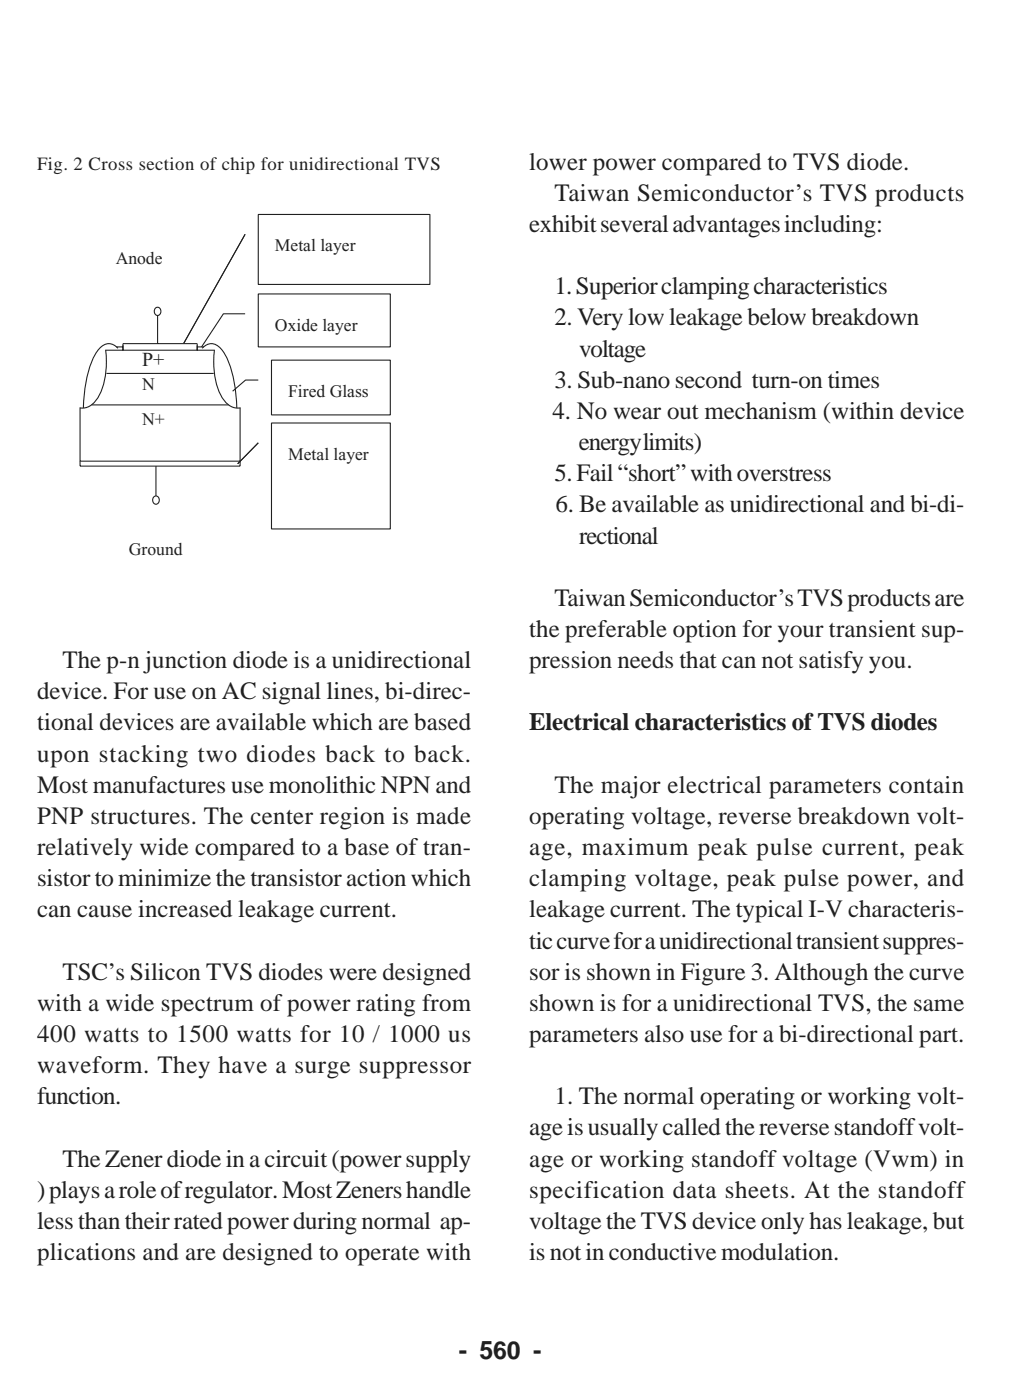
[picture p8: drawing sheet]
<svg xmlns="http://www.w3.org/2000/svg" width="175mm" height="238mm" viewBox="0 0 175 238" stroke-linecap="round" stroke-linejoin="round" font-family="sans-serif">
<defs><g id="words">
<g font-size="4.2" fill="#231f20">
<text x="89.8" y="28.8">lower power compared to TVS diode.</text>
<text x="94.1" y="34.1">Taiwan Semiconductor’s TVS products</text>
<text x="89.8" y="39.4">exhibit several advantages including:</text>
<text x="94.1" y="50">1. Superior clamping characteristics</text>
<text x="94.1" y="55.3">2. Very low leakage below breakdown</text>
<text x="94.1" y="65.9">3. Sub-nano second turn-on times</text>
<text x="98.3" y="60.6">voltage</text>
<text x="93.7" y="71.1">4. No wear out mechanism (within device</text>
<text x="98.2" y="76.4">energy limits)</text>
<text x="94.1" y="81.7">5. Fail “short” with overstress</text>
<text x="94.3" y="87">6. Be available as unidirectional and bi-di-</text>
<text x="98.3" y="92.3">rectional</text>
<text x="94.1" y="102.9">Taiwan Semiconductor’s TVS products are</text>
<text x="10.6" y="113.5">The p-n junction diode is a unidirectional</text>
<text x="89.8" y="108.2">the preferable option for your transient sup-</text>
<text x="89.8" y="113.5">pression needs that can not satisfy you.</text>
<text x="6.3" y="118.8">device. For use on AC signal lines, bi-direc-</text>
<text x="6.3" y="124.1">tional devices are available which are based</text>
<text x="89.8" y="124.1">Electrical characteristics of TVS diodes</text>
<text x="6.3" y="129.4">upon stacking two diodes back to back.</text>
<text x="6.3" y="134.6">Most manufactures use monolithic NPN and</text>
<text x="94.1" y="134.6">The major electrical parameters contain</text>
<text x="6.3" y="139.9">PNP structures. The center region is made</text>
<text x="89.8" y="139.9">operating voltage, reverse breakdown volt-</text>
<text x="6.3" y="145.2">relatively wide compared to a base of tran-</text>
<text x="89.8" y="145.2">age, maximum peak pulse current, peak</text>
<text x="6.3" y="150.5">sistor to minimize the transistor action which</text>
<text x="6.3" y="155.8">can cause increased leakage current.</text>
<text x="89.8" y="150.5">clamping voltage, peak pulse power, and</text>
<text x="89.8" y="155.8">leakage current. The typical I-V characteris-</text>
<text x="89.8" y="161.1">tic curve for a unidirectional transient suppres-</text>
<text x="10.6" y="166.4">TSC’s Silicon TVS diodes were designed</text>
<text x="89.8" y="166.4">sor is shown in Figure 3. Although the curve</text>
<text x="6.3" y="171.7">with a wide spectrum of power rating from</text>
<text x="89.8" y="171.7">shown is for a unidirectional TVS, the same</text>
<text x="6.3" y="177">400 watts to 1500 watts for 10 / 1000 us</text>
<text x="89.8" y="177">parameters also use for a bi-directional part.</text>
<text x="6.3" y="182.3">waveform. They have a surge suppressor</text>
<text x="6.3" y="187.6">function.</text>
<text x="94.1" y="187.6">1. The normal operating or working volt-</text>
<text x="89.8" y="192.8">age is usually called the reverse standoff volt-</text>
<text x="6.3" y="203.4">) plays a role of regulator. Most Zeners handle</text>
<text x="10.6" y="198.1">The Zener diode in a circuit (power supply</text>
<text x="89.8" y="198.1">age or working standoff voltage (Vwm) in</text>
<text x="89.8" y="203.4">specification data sheets. At the standoff</text>
<text x="6.3" y="208.7">less than their rated power during normal ap-</text>
<text x="89.8" y="208.7">voltage the TVS device only has leakage, but</text>
<text x="6.3" y="214">plications and are designed to operate with</text>
<text x="89.8" y="214">is not in conductive modulation.</text>
<text x="77.9" y="230.8">- 560 -</text>
</g>
<text font-size="3.4" fill="#231f20" x="24.1" y="62.2">P+</text>
<text font-size="3.2" fill="#231f20" x="6.3" y="28.8">Fig. 2 Cross section of chip for unidirectional TVS</text>
<g font-size="3" fill="#231f20">
<text x="19.6" y="44.8">Anode</text>
<text x="46.7" y="42.7">Metal layer</text>
<text x="46.7" y="56.2">Oxide layer</text>
<text x="24.1" y="66.2">N</text>
<text x="48.9" y="67.5">Fired Glass</text>
<text x="24.1" y="72.3">N+</text>
<text x="48.9" y="78.1">Metal layer</text>
<text x="21.9" y="94.3">Ground</text>
</g>
</g></defs>
<g fill="#231f20" stroke="#231f20" stroke-width=".17">
<path d="M15.5 20.3a2.77 2.77 0 0 1 2.4-.9h7.5v1.5h-8.1a1.04 1.04 0 0 0-.9 1 1.04 1.04 0 0 0 .9 1.1h1.3v-1.8l2.1 2.4-2.2 2.6v-1.8a3.1 3.1 0 0 1-3-.9 2.67 2.67 0 0 1 0-3.2z"/>
<path d="M14.9 26.4h8.1a1.04 1.04 0 0 0 .9-1 1.04 1.04 0 0 0-.9-1h-1.3v1.7h-.9v-4.8h.9v1.6a3 3 0 0 1 3.1 1 2.53 2.53 0 0 1 .2 2.9 2.53 2.53 0 0 1-2.7 1.1h-7.4z"/>
<path d="M15.5 16.1h2.9v.7h-.1a.64 .64 0 0 0-.9-.6v2.4l.4 .3h-1.7l.4-.3v-2.4a.79 .79 0 0 0-1 .6zM19.3 16.3a1.9 1.9 0 0 1 1.8-.1l.3-.1v.8a1.05 1.05 0 0 0-1.6-.5l.1 .4a2.74 2.74 0 0 1 1.6 1 .99 .99 0 0 1-1.3 1.1l-.8-.2-.3 .2v-1a1.17 1.17 0 0 0 1.7 .6 .66 .66 0 0 0-.7-.7l-.3-.1a.79 .79 0 0 1-.7-.6 .79 .79 0 0 1 .2-.8zM22.8 16.5a1.78 1.78 0 0 1 1.9-.3l.3-.2v.9a.81 .81 0 0 0-1-.7 .81 .81 0 0 0-.6 .9 1.14 1.14 0 0 0 .7 1.6 1.17 1.17 0 0 0 .9-.5 1.31 1.31 0 0 1-1.7 .6 1.39 1.39 0 0 1-.5-2.3z"/>
</g>
<path d="M12.3 14h15.7v16.5h-15.7z" fill="#fff"/>
<path d="M17.8 59.5h18.7M19.7 58.9h1.2M20.9 58.6v.9M20.9 58.4h12.6M26.7 53.3v5.1M33.5 58.9h1.1M33.5 58.6v.9M13.6 69.2v9.1h27.2v-9.1M26.5 79.2v5" fill="none" stroke="#231f20" stroke-width=".19"/>
<g fill="#fff" stroke="#231f20" stroke-width=".19">
<path d="M36.4 59.5l4.4 9.8a2.78 2.78 0 0 1-2.9-1.5 13.4 13.4 0 0 1-1.5-8z"/>
<path d="M17.9 59.5a14.7 14.7 0 0 1-1 7.6 3.2 3.2 0 0 1-3.3 2.2z"/>
</g>
<path d="M20 59.1a1.95 1.95 0 0 0-3.1 .1 15.5 15.5 0 0 0-2.7 8.6l-.1 1.5M34.3 59.1a1.95 1.95 0 0 1 3.2 .1 15.5 15.5 0 0 1 2.6 8.6l.1 1.5M13.6 78.3v.9h27.2v-.9M15.5 68.8h23.3M18.1 63.4h18.2" fill="none" stroke="#231f20" stroke-width=".19"/>
<g fill="#fff" stroke="#231f20" stroke-width=".19">
<path d="M26.1 84.4a.64 .64 0 0 1 .9 .1 .64 .64 0 0 1-.1 .9 .64 .64 0 0 1-.9-.1 .64 .64 0 0 1 .1-.9z"/>
<path d="M26.3 52.4a.64 .64 0 0 1 .9 .1 .64 .64 0 0 1-.1 .9 .64 .64 0 0 1-.9-.1 .64 .64 0 0 1 .1-.9z"/>
</g>
<path d="M20.9 58.4v1.1M33.5 58.4v1.1" fill="none" stroke="#231f20" stroke-width=".19"/>
<path d="M43.8 49.9h22.4v9h-22.4z" fill="#fff"/>
<path d="M41.6 53.3h-3.7l-3.7 5.6M43.8 49.9h22.4v9h-22.4z" fill="none" stroke="#231f20" stroke-width=".19"/>
<path d="M46.1 61.2h20.1v9.3h-20.1z" fill="#fff"/>
<path d="M43.8 64.5h-2.1l-2.2 1.9M46.1 61.2h20.1v9.3h-20.1z" fill="none" stroke="#231f20" stroke-width=".19"/>
<path d="M41.6 39.8l-10.4 18.5z" fill="#231f20"/>
<path d="M43.8 36.4h29.2v11.9h-29.2z" fill="#fff"/>
<path d="M41.6 39.8l-10.4 18.5M43.8 36.4h29.2v11.9h-29.2z" fill="none" stroke="#231f20" stroke-width=".19"/>
<path d="M43.8 75.2l-3.5 3.6z" fill="#231f20"/>
<path d="M43.8 75.2l-3.5 3.6M46.1 71.8h20.1v18h-20.1z" fill="none" stroke="#231f20" stroke-width=".19"/>
<use href="#words"/>
</svg>
